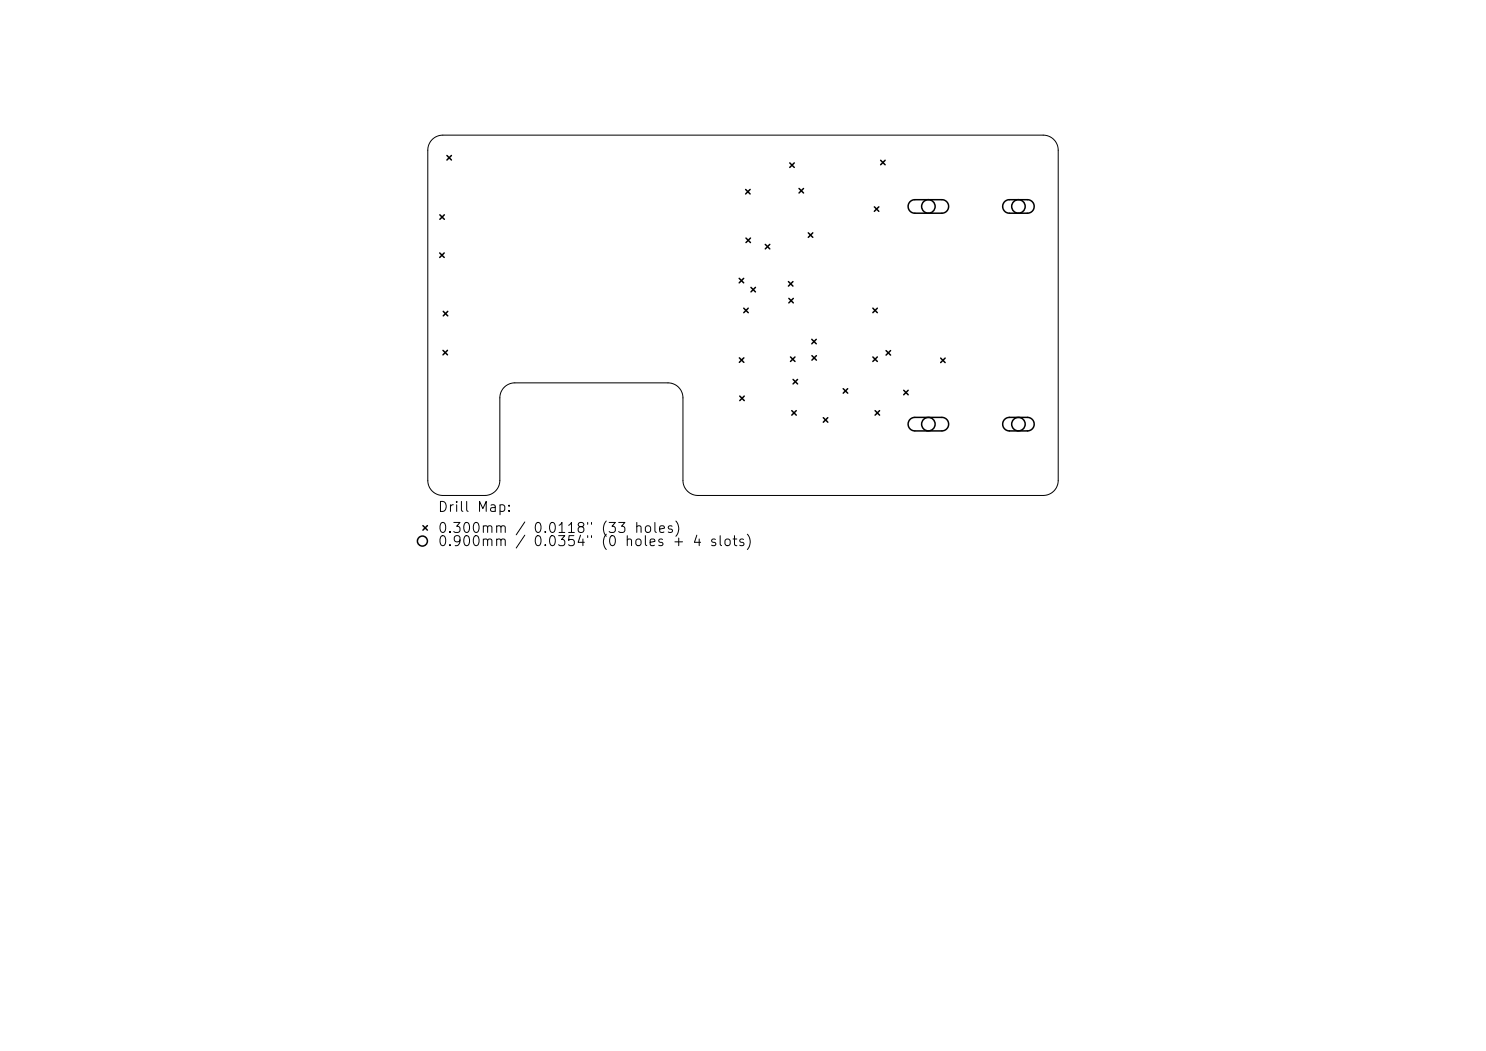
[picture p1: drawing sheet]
<svg xmlns="http://www.w3.org/2000/svg" width="297mm" height="210mm" viewBox="0 0 297 210" stroke-linecap="round" stroke-linejoin="round" font-family="sans-serif">
<defs><g id="words">
<g font-size="2">
<text x="87.4" y="102.8">Drill Map:</text>
<text x="87.4" y="107">0.300mm / 0.0118&quot; (33 holes)</text>
<text x="87.4" y="109.6">0.900mm</text>
<text x="106.4" y="109.6">0.0354&quot; (0 holes + 4 slots)</text>
</g>
</g></defs>
<path d="M86.4 27.9a3 3 0 0 1 2.1-.9h120a3 3 0 0 1 3 3v66a3 3 0 0 1-3 3h-69a3 3 0 0 1-3-3v-16.5a3 3 0 0 0-3-3h-30.6a3 3 0 0 0-3 3v16.5a3 3 0 0 1-3 3h-8.4a3 3 0 0 1-3-3v-66a3 3 0 0 1 .9-2.1z" fill="none" stroke="#000" stroke-width=".2"/>
<g fill="none" stroke="#000" stroke-width=".3">
<path d="M89.3 31.1l.9 .9M90.2 31.1l-.9 .9M149 37.9l.9 .9M149.9 37.9l-.9 .9M157.8 32.6l.9 .9M158.7 32.6l-.9 .9M159.7 37.7l.9 .9M160.6 37.7l-.9 .9M176 32l.9 .9M176.9 32l-.9 .9M87.9 50.5l.9 .9M87.9 42.9l.9 .9"/>
<path d="M88.8 50.5l-.9 .9M88.8 42.9l-.9 .9M147.7 55.6l.9 .9M148.6 55.6l-.9 .9M149.1 47.6l.9 .9M150 47.6l-.9 .9M150.1 57.4l.9 .9M151 57.4l-.9 .9M153 48.8l.9 .9M153.9 48.8l-.9 .9M157.6 56.3l.9 .9M157.7 59.6l.9 .9"/>
<path d="M158.5 56.3l-.9 .9M158.6 59.6l-.9 .9M161.6 46.5l.9 .9M162.5 46.5l-.9 .9M174.8 41.3l.9 .9M175.7 41.3l-.9 .9M181.9 40.3l.8-.4h5.6a1.35 1.35 0 0 1 1.3 1.4 1.35 1.35 0 0 1-1.3 1.3h-5.4a1.35 1.35 0 0 1-1.3-.8 1.35 1.35 0 0 1 .3-1.5zM200.8 40.3l.8-.4h3.8a1.35 1.35 0 0 1 1.3 1.4 1.35 1.35 0 0 1-1.3 1.3h-3.6a1.35 1.35 0 0 1-1.3-.8 1.35 1.35 0 0 1 .3-1.5zM88.5 70l.9 .9M88.6 62.2l.9 .9M89.4 70l-.9 .9M89.5 62.2l-.9 .9"/>
<path d="M147.8 71.5l.9 .9M147.9 79.1l.9 .9M148.7 61.6l.9 .9M148.7 71.5l-.9 .9M148.8 79.1l-.9 .9M149.6 61.6l-.9 .9M158 71.3l.9 .9M158.5 75.8l.9 .9M158.9 71.3l-.9 .9M159.4 75.8l-.9 .9M162.2 67.8l.9 .9M162.3 71.1l.9 .9"/>
<path d="M163.1 67.8l-.9 .9M163.2 71.1l-.9 .9M168.5 77.7l.9 .9M169.4 77.7l-.9 .9M174.5 61.6l.9 .9M174.5 71.3l.9 .9M175.4 61.6l-.9 .9M175.4 71.3l-.9 .9M177.1 70.1l.9 .9M178 70.1l-.9 .9M180.6 78l.9 .9M181.5 78l-.9 .9"/>
<path d="M188 71.6l.9 .9M188.9 71.6l-.9 .9M158.3 82.1l.9 .9M159.2 82.1l-.9 .9M164.6 83.5l.9 .9M165.5 83.5l-.9 .9M174.9 82.1l.9 .9M175.8 82.1l-.9 .9M181.9 83.8l.8-.4h5.6a1.35 1.35 0 0 1 1.3 1.4 1.35 1.35 0 0 1-1.3 1.3h-5.4a1.35 1.35 0 0 1-1.3-.8 1.35 1.35 0 0 1 .3-1.5zM200.8 83.8l.8-.4h3.8a1.35 1.35 0 0 1 1.3 1.4 1.35 1.35 0 0 1-1.3 1.3h-3.6a1.35 1.35 0 0 1-1.3-.8 1.35 1.35 0 0 1 .3-1.5zM84.5 105l.9 .9M85.4 105l-.9 .9"/>
<circle cx="185.6" cy="41.3" r="1.35"/>
<circle cx="203.6" cy="41.3" r="1.35"/>
<circle cx="185.6" cy="84.8" r="1.35"/>
<circle cx="203.6" cy="84.8" r="1.35"/>
<circle cx="84.4" cy="108.1" r="1"/>
</g>
<use href="#words"/>
</svg>
